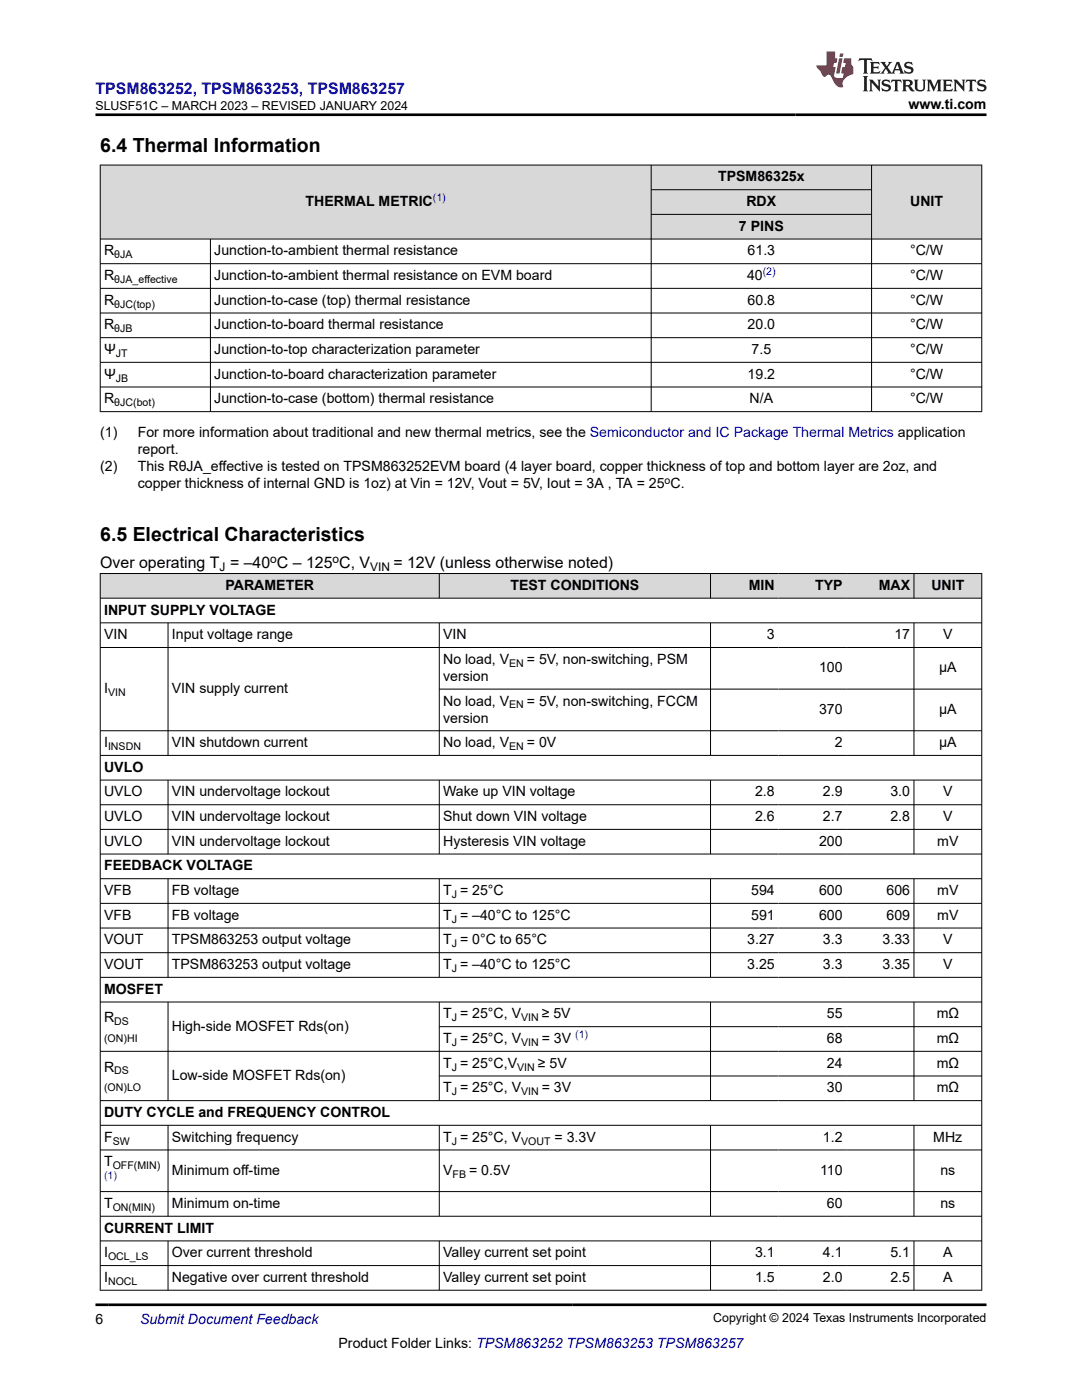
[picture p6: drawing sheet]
<svg xmlns="http://www.w3.org/2000/svg" width="216mm" height="279mm" viewBox="0 0 216 279" stroke-linecap="round" stroke-linejoin="round" font-family="sans-serif">
<defs><g id="words">
<g font-size="3.9">
<text x="20" y="30.3">6.4 Thermal Information</text>
<text x="20" y="108">6.5 Electrical Characteristics</text>
</g>
<text font-size="3.2" fill="#00f" x="19" y="18.7">TPSM863252, TPSM863253, TPSM863257</text>
<g font-size="3.2">
<text x="20" y="113.4">Over operating T = –40 C – 125 C, V</text>
<text x="78.5" y="113.4">= 12V (unless otherwise noted)</text>
</g>
<g font-size="2.8">
<text x="181.3" y="21.8">www.ti.com</text>
<text x="61" y="41.1">THERMAL METRIC</text>
<text x="143.3" y="36.2">TPSM86325x</text>
<text x="148.9" y="41.1">RDX</text>
<text x="181.6" y="41.1">UNIT</text>
<text x="147.5" y="46.1">7 PINS</text>
<text x="20.8" y="51">R</text>
<text x="42.8" y="51">Junction-to-ambient thermal resistance</text>
<text x="149.2" y="51">61.3</text>
<text x="181.6" y="51">°C/W</text>
<text x="20.8" y="55.9">R</text>
<text x="42.8" y="55.9">Junction-to-ambient thermal resistance on EVM board</text>
<text x="149.1" y="55.9">40</text>
<text x="181.6" y="55.9">°C/W</text>
<text x="20.8" y="60.8">R</text>
<text x="20.8" y="65.7">R</text>
<text x="42.8" y="60.8">Junction-to-case (top) thermal resistance</text>
<text x="42.8" y="65.7">Junction-to-board thermal resistance</text>
<text x="149.2" y="60.8">60.8</text>
<text x="149.2" y="65.7">20.0</text>
<text x="181.6" y="60.8">°C/W</text>
<text x="181.6" y="65.7">°C/W</text>
<text x="20.8" y="70.7">Ψ</text>
<text x="42.8" y="70.7">Junction-to-top characterization parameter</text>
<text x="150" y="70.7">7.5</text>
<text x="181.6" y="70.7">°C/W</text>
<text x="20.8" y="75.6">Ψ</text>
<text x="42.8" y="75.6">Junction-to-board characterization parameter</text>
<text x="149.2" y="75.6">19.2</text>
<text x="181.6" y="75.6">°C/W</text>
<text x="20.8" y="80.5">R</text>
<text x="42.8" y="80.5">Junction-to-case (bottom) thermal resistance</text>
<text x="149.6" y="80.5">N/A</text>
<text x="181.6" y="80.5">°C/W</text>
<text x="20" y="87.3">(1)</text>
<text x="27.5" y="87.3">For more information about traditional and new thermal metrics, see the Semiconductor and IC Package Thermal Metrics application</text>
<text x="20" y="94.1">(2)</text>
<text x="27.5" y="90.7">report.</text>
<text x="27.5" y="94.1">This RθJA_effective is tested on TPSM863252EVM board (4 layer board, copper thickness of top and bottom layer are 2oz, and</text>
<text x="27.5" y="97.5">copper thickness of internal GND is 1oz) at Vin = 12V, Vout = 5V, Iout = 3A , TA = 25 C.</text>
<text x="45" y="117.7">PARAMETER</text>
<text x="101.9" y="117.7">TEST CONDITIONS</text>
<text x="149.4" y="117.7">MIN</text>
<text x="162.6" y="117.7">TYP</text>
<text x="175.3" y="117.7">MAX</text>
<text x="185.8" y="117.7">UNIT</text>
<text x="20.8" y="122.7">INPUT SUPPLY VOLTAGE</text>
<text x="20.8" y="127.6">VIN</text>
<text x="34.3" y="127.6">Input voltage range</text>
<text x="88.4" y="127.6">VIN</text>
<text x="153" y="127.6">3</text>
<text x="178.5" y="127.6">17</text>
<text x="188.2" y="127.6">V</text>
<text x="88.4" y="132.5">No load, V</text>
<text x="88.4" y="135.9">version</text>
<text x="105.1" y="132.5">= 5V, non-switching, PSM</text>
<text x="163.4" y="134.2">100</text>
<text x="187.4" y="134.2">µA</text>
<text x="20.8" y="138.3">I</text>
<text x="34.3" y="138.3">VIN supply current</text>
<text x="88.4" y="140.8">No load, V</text>
<text x="105.1" y="140.8">= 5V, non-switching, FCCM</text>
<text x="163.4" y="142.5">370</text>
<text x="187.4" y="142.5">µA</text>
<text x="20.8" y="149.1">I</text>
<text x="34.3" y="149.1">VIN shutdown current</text>
<text x="88.4" y="144.2">version</text>
<text x="88.4" y="149.1">No load, V</text>
<text x="105.1" y="149.1">= 0V</text>
<text x="166.6" y="149.1">2</text>
<text x="187.4" y="149.1">µA</text>
<text x="20.8" y="154">UVLO</text>
<text x="20.8" y="159">UVLO</text>
<text x="34.3" y="159">VIN undervoltage lockout</text>
<text x="88.4" y="159">Wake up VIN voltage</text>
<text x="150.7" y="159">2.8</text>
<text x="164.2" y="159">2.9</text>
<text x="177.7" y="159">3.0</text>
<text x="188.2" y="159">V</text>
<text x="20.8" y="163.9">UVLO</text>
<text x="34.3" y="163.9">VIN undervoltage lockout</text>
<text x="88.4" y="163.9">Shut down VIN voltage</text>
<text x="150.7" y="163.9">2.6</text>
<text x="164.2" y="163.9">2.7</text>
<text x="177.7" y="163.9">2.8</text>
<text x="188.2" y="163.9">V</text>
<text x="20.8" y="168.8">UVLO</text>
<text x="20.8" y="173.7">FEEDBACK VOLTAGE</text>
<text x="34.3" y="168.8">VIN undervoltage lockout</text>
<text x="88.4" y="168.8">Hysteresis VIN voltage</text>
<text x="163.4" y="168.8">200</text>
<text x="187" y="168.8">mV</text>
<text x="20.8" y="178.6">VFB</text>
<text x="34.3" y="178.6">FB voltage</text>
<text x="88.4" y="178.6">T = 25°C</text>
<text x="149.9" y="178.6">594</text>
<text x="163.4" y="178.6">600</text>
<text x="176.9" y="178.6">606</text>
<text x="187" y="178.6">mV</text>
<text x="20.8" y="183.6">VFB</text>
<text x="34.3" y="183.6">FB voltage</text>
<text x="88.4" y="183.6">T = –40°C to 125°C</text>
<text x="149.9" y="183.6">591</text>
<text x="163.4" y="183.6">600</text>
<text x="176.9" y="183.6">609</text>
<text x="187" y="183.6">mV</text>
<text x="20.8" y="188.5">VOUT</text>
<text x="34.3" y="188.5">TPSM863253 output voltage</text>
<text x="88.4" y="188.5">T = 0°C to 65°C</text>
<text x="149.1" y="188.5">3.27</text>
<text x="164.2" y="188.5">3.3</text>
<text x="176.1" y="188.5">3.33</text>
<text x="188.2" y="188.5">V</text>
<text x="20.8" y="193.4">VOUT</text>
<text x="34.3" y="193.4">TPSM863253 output voltage</text>
<text x="88.4" y="193.4">T = –40°C to 125°C</text>
<text x="149.1" y="193.4">3.25</text>
<text x="164.2" y="193.4">3.3</text>
<text x="176.1" y="193.4">3.35</text>
<text x="188.2" y="193.4">V</text>
<text x="20.8" y="198.3">MOSFET</text>
<text x="88.4" y="203.2">T = 25°C, V</text>
<text x="108.1" y="203.2">≥ 5V</text>
<text x="165" y="203.2">55</text>
<text x="186.9" y="203.2">mΩ</text>
<text x="20.8" y="204">R</text>
<text x="34.3" y="205.7">High-side MOSFET Rds(on)</text>
<text x="88.4" y="208.2">T = 25°C, V</text>
<text x="108.1" y="208.2">= 3V</text>
<text x="165" y="208.2">68</text>
<text x="186.9" y="208.2">mΩ</text>
<text x="20.8" y="213.9">R</text>
<text x="34.3" y="215.5">Low-side MOSFET Rds(on)</text>
<text x="88.4" y="213.1">T = 25°C,V</text>
<text x="107.3" y="213.1">≥ 5V</text>
<text x="165" y="213.1">24</text>
<text x="186.9" y="213.1">mΩ</text>
<text x="88.4" y="218">T = 25°C, V</text>
<text x="108.1" y="218">= 3V</text>
<text x="165" y="218">30</text>
<text x="186.9" y="218">mΩ</text>
<text x="20.8" y="222.9">DUTY CYCLE and FREQUENCY CONTROL</text>
<text x="20.8" y="227.9">F</text>
<text x="34.3" y="227.9">Switching frequency</text>
<text x="88.4" y="227.9">T = 25°C, V</text>
<text x="110.6" y="227.9">= 3.3V</text>
<text x="164.2" y="227.9">1.2</text>
<text x="186.2" y="227.9">MHz</text>
<text x="20.8" y="232.8">T</text>
<text x="34.3" y="234.5">Minimum off-time</text>
<text x="88.4" y="234.5">V</text>
<text x="93.6" y="234.5">= 0.5V</text>
<text x="163.6" y="234.5">110</text>
<text x="187.6" y="234.5">ns</text>
<text x="20.8" y="241.1">T</text>
<text x="34.3" y="241.1">Minimum on-time</text>
<text x="165" y="241.1">60</text>
<text x="187.6" y="241.1">ns</text>
<text x="20.8" y="246">CURRENT LIMIT</text>
<text x="20.8" y="250.9">I</text>
<text x="34.3" y="250.9">Over current threshold</text>
<text x="88.4" y="250.9">Valley current set point</text>
<text x="150.7" y="250.9">3.1</text>
<text x="164.2" y="250.9">4.1</text>
<text x="177.7" y="250.9">5.1</text>
<text x="188.2" y="250.9">A</text>
<text x="20.8" y="255.8">I</text>
<text x="34.3" y="255.8">Negative over current threshold</text>
<text x="88.4" y="255.8">Valley current set point</text>
<text x="150.7" y="255.8">1.5</text>
<text x="164.2" y="255.8">2.0</text>
<text x="177.7" y="255.8">2.5</text>
<text x="188.2" y="255.8">A</text>
<text x="19" y="264.2">6</text>
<text x="67.6" y="269">Product Folder Links: TPSM863252 TPSM863253 TPSM863257</text>
</g>
<text font-size="2.8" fill="#00f" x="27.9" y="264.2">Submit Document Feedback</text>
<g font-size="2.5">
<text x="19" y="21.9">SLUSF51C – MARCH 2023 – REVISED JANUARY 2024</text>
<text x="142.3" y="263.9">Copyright © 2024 Texas Instruments Incorporated</text>
</g>
<g font-size="2.4">
<text x="53.9" y="112.3">o</text>
<text x="66.4" y="112.3">o</text>
<text x="43.8" y="114">J</text>
<text x="73.9" y="114">VIN</text>
</g>
<g font-size="2.1" fill="#00f">
<text x="86.4" y="40.2">(1)</text>
<text x="152.2" y="55">(2)</text>
<text x="114.8" y="207.2">(1)</text>
<text x="20.8" y="235.2">(1)</text>
</g>
<g font-size="2.1">
<text x="22.8" y="51.5">θJA</text>
<text x="22.8" y="56.5">θJA_effective</text>
<text x="22.8" y="61.4">θJC(top)</text>
<text x="22.8" y="66.3">θJB</text>
<text x="23.1" y="71.2">JT</text>
<text x="23.1" y="76.1">JB</text>
<text x="22.8" y="81.1">θJC(bot)</text>
<text x="132.6" y="96.5">o</text>
<text x="101.6" y="133.1">EN</text>
<text x="21.6" y="138.9">VIN</text>
<text x="101.6" y="141.4">EN</text>
<text x="21.6" y="149.7">INSDN</text>
<text x="101.6" y="149.7">EN</text>
<text x="90.1" y="179.2">J</text>
<text x="90.1" y="184.1">J</text>
<text x="90.1" y="189">J</text>
<text x="90.1" y="194">J</text>
<text x="90.1" y="203.8">J</text>
<text x="104" y="203.8">VIN</text>
<text x="20.8" y="208">(ON)HI</text>
<text x="22.8" y="204.6">DS</text>
<text x="90.1" y="208.7">J</text>
<text x="104" y="208.7">VIN</text>
<text x="22.8" y="214.4">DS</text>
<text x="90.1" y="213.7">J</text>
<text x="103.2" y="213.7">VIN</text>
<text x="20.8" y="217.8">(ON)LO</text>
<text x="90.1" y="218.6">J</text>
<text x="104" y="218.6">VIN</text>
<text x="22.5" y="228.4">SW</text>
<text x="22.5" y="233.3">OFF(MIN)</text>
<text x="90.1" y="228.4">J</text>
<text x="104" y="228.4">VOUT</text>
<text x="90.3" y="235">FB</text>
<text x="22.5" y="241.6">ON(MIN)</text>
<text x="21.6" y="251.5">OCL_LS</text>
<text x="21.6" y="256.4">NOCL</text>
</g>
</g></defs>
<g fill="#d8d8d8">
<path d="M20 32.9h175.9v5h-175.9z" fill-rule="evenodd"/>
<path d="M20.1 33h109.8v14.6h-109.8z" fill-rule="evenodd"/>
<path d="M130 33h43.9v4.8h-43.9z" fill-rule="evenodd"/>
<path d="M174 33h21.8v14.6h-21.8z" fill-rule="evenodd"/>
<path d="M130 37.9h43.9v4.8h-43.9z" fill-rule="evenodd"/>
<path d="M130 42.8h43.9v4.8h-43.9z" fill-rule="evenodd"/>
</g>
<g fill="none" stroke="#000" stroke-width=".2">
<path d="M19.9 32.9h176.1M20 32.9v49.3M129.9 32.9v49.3M129.9 37.9h44.1M173.9 32.9v49.3M195.9 32.9v49.3M19.9 47.7h176.1M19.9 52.6h176.1M19.9 57.5h176.1M42 47.7v34.5M129.9 42.8h44.1M19.9 62.5h176.1"/>
<path d="M19.9 67.4h176.1M19.9 72.3h176.1M19.9 77.2h176.1M19.9 82.2h176.1"/>
</g>
<g fill="#d8d8d8">
<path d="M20 114.5h175.9v4.9h-175.9z" fill-rule="evenodd"/>
<path d="M20.1 114.5h67.5v4.8h-67.5z" fill-rule="evenodd"/>
<path d="M87.7 114.5h54v4.8h-54z" fill-rule="evenodd"/>
<path d="M141.8 114.5h13.5v4.8h-13.5z" fill-rule="evenodd"/>
<path d="M155.3 114.5h13.5v4.8h-13.5z" fill-rule="evenodd"/>
<path d="M168.8 114.5h13.5v4.8h-13.5z" fill-rule="evenodd"/>
<path d="M182.4 114.5h13.4v4.8h-13.4z" fill-rule="evenodd"/>
</g>
<g fill="none" stroke="#000" stroke-width=".2">
<path d="M19.9 114.5h176.1M19.9 119.4h176.1M20 114.4v143.2M87.7 114.4v5M141.8 114.4v5M182.4 114.4v5M195.9 114.4v143.2M19.9 124.3h176.1M19.9 129.2h176.1M33.5 124.3v26.5M87.7 124.3v26.5M87.7 137.5h108.3"/>
<path d="M141.8 124.3v26.5M182.4 124.3v26.5M19.9 145.8h176.1M19.9 150.8h176.1M19.9 155.7h176.1M33.5 155.7v14.8M87.7 155.7v14.8M141.8 155.7v14.8M182.4 155.7v14.8M19.9 160.6h176.1M19.9 165.5h176.1M19.9 170.4h176.1"/>
<path d="M19.9 175.4h176.1M33.5 175.4v19.7M87.7 175.4v19.7M141.8 175.4v19.7M182.4 175.4v19.7M19.9 180.3h176.1M19.9 185.2h176.1M19.9 190.1h176.1M19.9 195.1h176.1M19.9 200h176.1M33.5 200v19.7M87.7 200v19.7"/>
<path d="M141.8 200v19.7M182.4 200v19.7M87.7 204.9h108.3M87.7 214.7h108.3M196 209.8h-176.1M196 219.7h-176.1M19.9 224.6h176.1M19.9 229.5h176.1M19.9 237.8h176.1M33.5 224.6v18.2M87.7 224.6v18.2M141.8 224.6v18.2"/>
<path d="M182.4 224.6v18.2M19.9 242.7h176.1M19.9 247.6h176.1M19.9 252.6h176.1M19.9 257.5h176.1M33.5 247.6v10M87.7 247.6v10M141.8 247.6v10M182.4 247.6v10"/>
</g>
<path d="M171.5 11.6l-.2 .6 .5-.2h.6v.1v2.2l-.2 .4h1l-.2-.4v-2.2v-.1h.5l.5 .2-.1-.6zM173.6 12.4l.2 .3v1.6l-.2 .4h1.9l.1-.6a1.08 1.08 0 0 1-1.3 .2v-.7h.6l.4 .2v-.7l-.4 .2h-.6v-.5l.2-.2a1 1 0 0 1 1 .3l-.1-.5zM175.7 12.4l.9 1.1-1 1.2h.9l-.2-.2 .5-.8 .4 .8-.2 .2h1.6l-.2-.2 .2-.5h.9l.1 .5-.1 .2h.9l-.2-.4-.8-1.9h-.5l-.9 2.1-.9-1.1 .9-1h-.8l.2 .2-.4 .6-.4-.6 .2-.2zM179 12.8l.4 1h-.7zM180.7 12.5a.65 .65 0 0 0-.2 .7 .65 .65 0 0 0 .6 .5l.6 .1 .1 .3a.79 .79 0 0 1-.7 .4 .79 .79 0 0 1-.7-.5l.1 .7 .2-.1a.93 .93 0 0 0 1.1 0 .93 .93 0 0 0 .4-.9 1.46 1.46 0 0 0-1.2-.6l-.1-.3a1.09 1.09 0 0 1 1.2 .2l-.2-.6-.1 .1-.5-.2zM172.2 15.2l.2 .4v2.2l-.2 .4h1l-.2-.4v-2.2l.2-.4zM173.4 15.9l.2 .4v1.5l-.2 .4h.8l-.3-.4 .1-1.3 1.6 1.8v-2l.2-.4h-.7l.1 .2 .1 1.1-1.2-1.3zM176.2 16a.65 .65 0 0 0-.2 .8 .65 .65 0 0 0 .6 .4l.6 .2 .1 .2a.79 .79 0 0 1-.7 .4 .79 .79 0 0 1-.7-.5l.1 .7 .2-.1a.93 .93 0 0 0 1.1 .1 .93 .93 0 0 0 .4-1 1.46 1.46 0 0 0-1.2-.5l-.1-.4a1.09 1.09 0 0 1 1.2 .2l-.1-.6-.2 .1-.5-.1zM177.9 15.9l-.1 .6a.63 .63 0 0 1 .8-.3v1.6l-.3 .4h1l-.2-.4v-1.6a.66 .66 0 0 1 .8 .3l-.1-.6zM180 15.9l.2 .4v1.5l-.2 .4h1l-.2-.2-.1-.7h.5l.1 .2a.79 .79 0 0 0 1.2 .6l-1-.9a.61 .61 0 0 0 .6-.6 .61 .61 0 0 0-.5-.7zM180.8 16.2h.1a.47 .47 0 0 1 .5 .1 .47 .47 0 0 1 .1 .5l-.1 .1-.7 .1zM182.3 15.9l.2 .2a2.27 2.27 0 0 0 .4 2 1.04 1.04 0 0 0 1.7-.7v-1.3l.2-.2h-.8l.2 .4v1.1a.6 .6 0 0 1-.6 .6 .6 .6 0 0 1-.6-.6v-1.1l.3-.4zM184.9 15.9l.2 .4v1.5l-.2 .4h.8l-.3-.4v-1.4l.9 1.9 .9-1.9v1.4l-.3 .4h1l-.2-.4v-1.5l.2-.4h-.8l-.7 1.5-.6-1.5zM188.1 15.9l.2 .4v1.5l-.2 .4h1.9l.1-.6a1.09 1.09 0 0 1-1.3 .2v-.7h.6l.4 .2v-.6l-.4 .2h-.6v-.6l.2-.1a1.01 1.01 0 0 1 1 .3l-.1-.6zM190.2 15.9l.3 .4v1.5l-.3 .4h.8l-.2-.4v-1.3l1.6 1.8v-2l.2-.4h-.7l.2 .2v1.1l-1.2-1.3zM192.8 15.9l-.1 .6a.63 .63 0 0 1 .8-.3v1.6l-.3 .4h1l-.2-.4v-1.6a.66 .66 0 0 1 .8 .3l-.1-.6zM195.2 16a.65 .65 0 0 0-.2 .8 .65 .65 0 0 0 .6 .4l.6 .2 .2 .2a.79 .79 0 0 1-.7 .4 .79 .79 0 0 1-.7-.5l.1 .7 .2-.1a.93 .93 0 0 0 1 .1 .93 .93 0 0 0 .5-1 1.46 1.46 0 0 0-1.3-.5v-.4a1.09 1.09 0 0 1 1.2 .2l-.2-.6-.2 .1-.5-.1z" fill="#231f20"/>
<path d="M164.9 10.3v2.7h-2l.1 .4 .8 1a.95 .95 0 0 0 1 .9 .59 .59 0 0 1 .5-.4 .59 .59 0 0 1 .5 .3l.4 .8a1.59 1.59 0 0 0 2.1 1.4 1.61 1.61 0 0 1 1-2.3l1-.3-.1-1.5a1.59 1.59 0 0 1-.3-1.7h-1.5l-.2 .9h.6l-.2 .9h-.5l-.2 .9v.3l.4 .1-.1 .9h-.7a.73 .73 0 0 1-1-.7l.3-1.5h-.5l.1-.9h.5l.2-.9h-.5v-1.3zM167.4 11.6l-.6 3.1h.7l.6-3.1zM167.6 10.7l-.1 .6h.7l.1-.6z" fill="#ed1c24"/>
<path d="M19 22.9h177.8M19 260.4h177.8" fill="none" stroke="#000" stroke-width=".53"/>
<use href="#words"/>
</svg>
